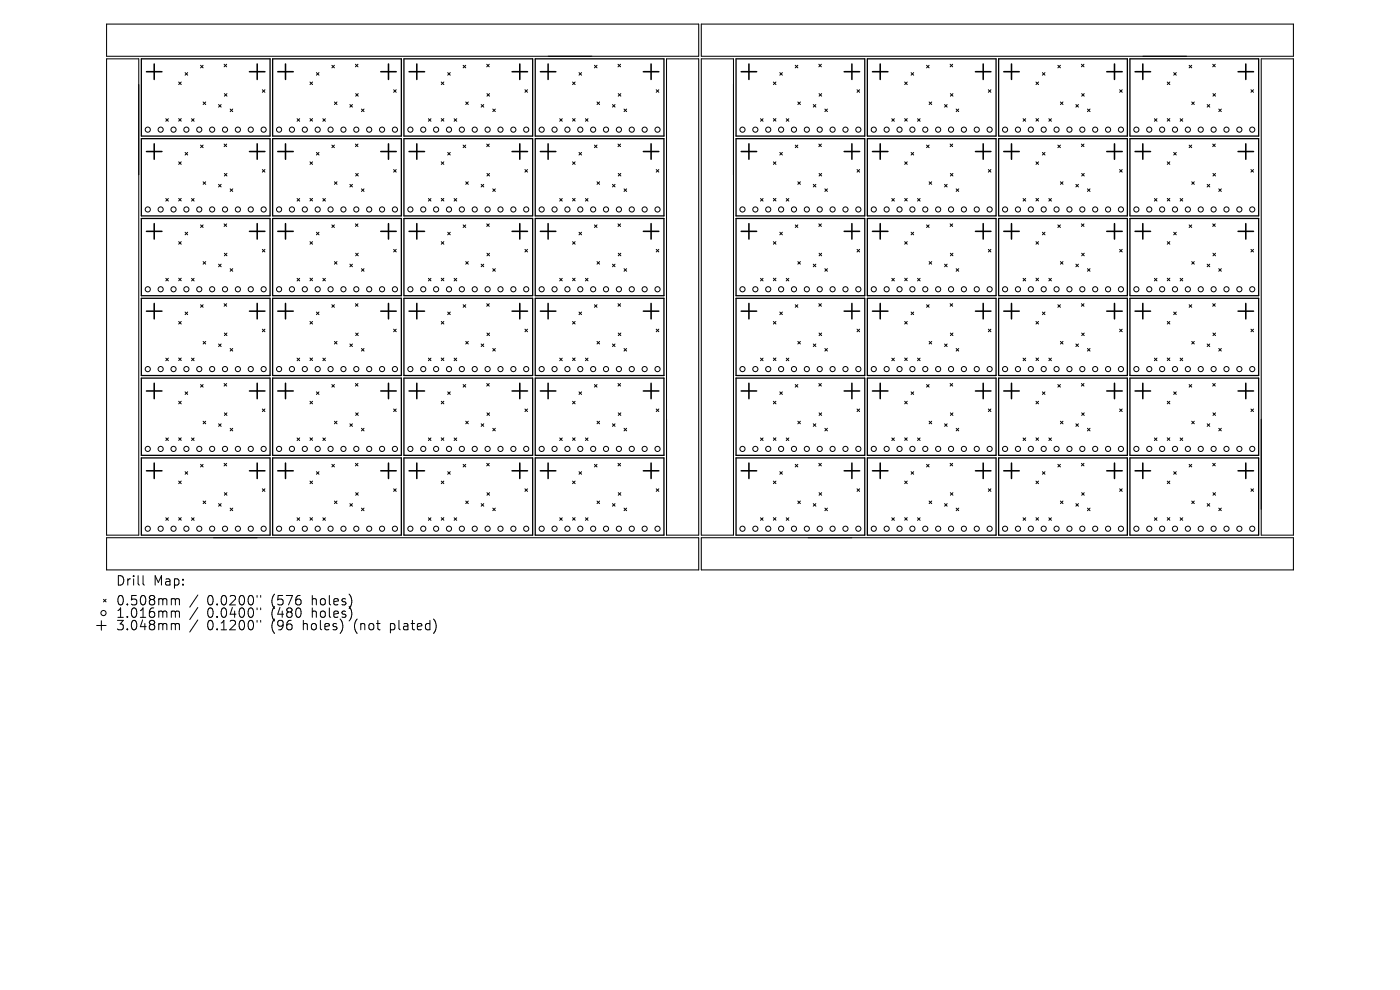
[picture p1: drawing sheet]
<svg xmlns="http://www.w3.org/2000/svg" width="297mm" height="210mm" viewBox="0 0 297 210" stroke-linecap="round" stroke-linejoin="round" font-family="sans-serif">
<defs><g id="words">
<g font-size="2.8">
<text x="24.5" y="124.5">Drill</text>
<text x="32.5" y="124.5">Map:</text>
<text x="24.5" y="128.7">0.508mm</text>
<text x="24.5" y="131.3">1.016mm</text>
<text x="43.9" y="128.7">0.0200&quot;</text>
<text x="43.9" y="131.3">0.0400&quot;</text>
<text x="57.7" y="128.7">(576</text>
<text x="57.7" y="131.3">(480</text>
<text x="66.4" y="128.7">holes)</text>
<text x="66.4" y="131.3">holes)</text>
<text x="24.5" y="134">3.048mm</text>
<text x="43.9" y="134">0.1200&quot;</text>
<text x="57.7" y="134">(96</text>
<text x="64.5" y="134">holes)</text>
<text x="75.6" y="134">(not</text>
<text x="83.4" y="134">plated)</text>
</g>
</g></defs>
<g fill="none" stroke="#000" stroke-width=".27">
<path d="M30 12.5h27.3v16.4h-27.3zM57.8 12.5h27.3v16.4h-27.3zM85.7 12.5h27.3v16.4h-27.3zM113.5 12.5h27.4v16.4h-27.4zM156.1 12.5h27.4v16.4h-27.4zM184 12.5h27.3v16.4h-27.3zM211.9 12.5h27.3v16.4h-27.3zM239.7 12.5h27.3v16.4h-27.3zM30 29.4h27.3v16.4h-27.3zM57.8 29.4h27.3v16.4h-27.3zM85.7 29.4h27.3v16.4h-27.3zM113.5 29.4h27.4v16.4h-27.4z"/>
<path d="M156.1 29.4h27.4v16.4h-27.4zM184 29.4h27.3v16.4h-27.3zM211.9 29.4h27.3v16.4h-27.3zM239.7 29.4h27.3v16.4h-27.3zM30 46.3h27.3v16.4h-27.3zM57.8 46.3h27.3v16.4h-27.3zM85.7 46.3h27.3v16.4h-27.3zM113.5 46.3h27.4v16.4h-27.4zM156.1 46.3h27.4v16.4h-27.4zM184 46.3h27.3v16.4h-27.3zM211.9 46.3h27.3v16.4h-27.3zM239.7 46.3h27.3v16.4h-27.3z"/>
<path d="M30 63.3h27.3v16.4h-27.3zM57.8 63.3h27.3v16.4h-27.3zM85.7 63.3h27.3v16.4h-27.3zM113.5 63.3h27.4v16.4h-27.4zM156.1 63.3h27.4v16.4h-27.4zM184 63.3h27.3v16.4h-27.3zM211.9 63.3h27.3v16.4h-27.3zM239.7 63.3h27.3v16.4h-27.3zM30 97.1h27.3v16.4h-27.3zM30 80.2h27.3v16.4h-27.3zM57.8 80.2h27.3v16.4h-27.3zM57.8 97.1h27.3v16.4h-27.3z"/>
<path d="M85.7 97.1h27.3v16.4h-27.3zM85.7 80.2h27.3v16.4h-27.3zM113.5 97.1h27.4v16.4h-27.4zM113.5 80.2h27.4v16.4h-27.4zM156.1 97.1h27.4v16.4h-27.4zM156.1 80.2h27.4v16.4h-27.4zM184 97.1h27.3v16.4h-27.3zM184 80.2h27.3v16.4h-27.3zM211.9 80.2h27.3v16.4h-27.3zM211.9 97.1h27.3v16.4h-27.3zM239.7 97.1h27.3v16.4h-27.3zM239.7 80.2h27.3v16.4h-27.3z"/>
</g>
<path d="M22.6 5.1h125.6v6.8h-125.6zM22.6 12.5h6.8v101h-6.8zM141.4 12.5h6.8v101h-6.8zM148.8 12.5h6.8v101h-6.8zM148.8 5.1h125.6v6.8h-125.6zM267.6 12.5h6.8v101h-6.8zM22.6 114.1h125.6v6.8h-125.6zM148.8 114.1h125.6v6.8h-125.6z" fill="none" stroke="#000" stroke-width=".22"/>
<g fill="none" stroke="#000" stroke-width=".21">
<path d="M37.9 17.4l.6 .5M38.5 17.4l-.6 .5M39.3 15.4l.5 .6M39.8 15.4l-.5 .6M42.5 13.8l.6 .6M43.1 13.8l-.6 .6M47.5 13.6l.6 .6M47.6 19.9l.5 .5M48.1 13.6l-.6 .6M48.1 19.9l-.5 .5M55.7 19l.5 .6M56.2 19l-.5 .6"/>
<path d="M65.8 17.4l.5 .5M66.3 17.4l-.5 .5M67.1 15.4l.6 .6M67.7 15.4l-.6 .6M70.4 13.8l.5 .6M70.9 13.8l-.5 .6M75.4 13.6l.5 .6M75.5 19.9l.5 .5M75.9 13.6l-.5 .6M76 19.9l-.5 .5M83.5 19l.6 .6M84.1 19l-.6 .6"/>
<path d="M93.6 17.4l.6 .5M94.2 17.4l-.6 .5M95 15.4l.5 .6M95.5 15.4l-.5 .6M98.3 13.8l.5 .6M98.8 13.8l-.5 .6M103.3 13.6l.5 .6M103.3 19.9l.6 .5M103.8 13.6l-.5 .6M103.9 19.9l-.6 .5M111.4 19l.5 .6M111.9 19l-.5 .6"/>
<path d="M121.5 17.4l.5 .5M122 17.4l-.5 .5M122.8 15.4l.6 .6M123.4 15.4l-.6 .6M126.1 13.8l.6 .6M126.7 13.8l-.6 .6M131.1 13.6l.6 .6M131.2 19.9l.5 .5M131.7 13.6l-.6 .6M131.7 19.9l-.5 .5M139.2 19l.6 .6M139.8 19l-.6 .6"/>
<path d="M164.1 17.4l.5 .5M164.6 17.4l-.5 .5M165.4 15.4l.6 .6M166 15.4l-.6 .6M168.7 13.8l.6 .6M169.3 13.8l-.6 .6M173.7 13.6l.6 .6M173.8 19.9l.5 .5M174.3 13.6l-.6 .6M174.3 19.9l-.5 .5M181.8 19l.6 .6M182.4 19l-.6 .6"/>
<path d="M191.9 17.4l.6 .5M192.5 17.4l-.6 .5M193.3 15.4l.5 .6M193.8 15.4l-.5 .6M196.6 13.8l.5 .6M197.1 13.8l-.5 .6M201.6 13.6l.5 .6M201.6 19.9l.6 .5M202.1 13.6l-.5 .6M202.2 19.9l-.6 .5M209.7 19l.5 .6M210.2 19l-.5 .6"/>
<path d="M219.8 17.4l.5 .5M220.3 17.4l-.5 .5M221.1 15.4l.6 .6M221.7 15.4l-.6 .6M224.4 13.8l.6 .6M225 13.8l-.6 .6M229.4 13.6l.6 .6M229.5 19.9l.5 .5M230 13.6l-.6 .6M230 19.9l-.5 .5M237.5 19l.6 .6M238.1 19l-.6 .6"/>
<path d="M247.6 17.4l.6 .5M248.2 17.4l-.6 .5M249 15.4l.5 .6M249.5 15.4l-.5 .6M252.3 13.8l.5 .6M252.8 13.8l-.5 .6M257.3 13.6l.5 .6M257.3 19.9l.6 .5M257.8 13.6l-.5 .6M257.9 19.9l-.6 .5M265.4 19l.5 .6M265.9 19l-.5 .6"/>
<path d="M35.2 25.2l.5 .5M35.7 25.2l-.5 .5M37.9 25.2l.6 .5M37.9 34.3l.6 .6M38.5 25.2l-.6 .5M38.5 34.3l-.6 .6M39.3 32.3l.5 .6M39.8 32.3l-.5 .6M40.6 25.2l.6 .5M41.2 25.2l-.6 .5M42.5 30.8l.6 .5M43.1 30.8l-.6 .5"/>
<path d="M43.1 21.6l.5 .6M43.1 38.6l.5 .5M43.6 21.6l-.5 .6M43.6 38.6l-.5 .5M46.4 22.2l.5 .5M46.4 39.1l.5 .6M46.9 22.2l-.5 .5M46.9 39.1l-.5 .6M47.5 30.6l.6 .5M47.6 36.8l.5 .5M48.1 30.6l-.6 .5M48.1 36.8l-.5 .5"/>
<path d="M48.8 23.1l.6 .6M49.4 23.1l-.6 .6M55.7 36l.5 .5M56.2 36l-.5 .5M63 25.2l.6 .5M63.6 25.2l-.6 .5M65.8 25.2l.5 .5M65.8 34.3l.5 .6M66.3 25.2l-.5 .5M66.3 34.3l-.5 .6M67.1 32.3l.6 .6M67.7 32.3l-.6 .6"/>
<path d="M68.5 25.2l.5 .5M69 25.2l-.5 .5M70.4 30.8l.5 .5M70.9 30.8l-.5 .5M70.9 21.6l.6 .6M70.9 38.6l.6 .5M71.5 21.6l-.6 .6M71.5 38.6l-.6 .5M74.2 22.2l.6 .5M74.2 39.1l.6 .6M74.8 22.2l-.6 .5M74.8 39.1l-.6 .6"/>
<path d="M75.4 30.6l.5 .5M75.5 36.8l.5 .5M75.9 30.6l-.5 .5M76 36.8l-.5 .5M76.7 23.1l.5 .6M77.2 23.1l-.5 .6M83.5 36l.6 .5M84.1 36l-.6 .5M90.9 25.2l.5 .5M91.4 25.2l-.5 .5M93.6 25.2l.6 .5M93.6 34.3l.6 .6"/>
<path d="M94.2 25.2l-.6 .5M94.2 34.3l-.6 .6M95 32.3l.5 .6M95.5 32.3l-.5 .6M96.3 25.2l.6 .5M96.9 25.2l-.6 .5M98.3 30.8l.5 .5M98.8 30.8l-.5 .5M98.8 21.6l.5 .6M98.8 38.6l.5 .5M99.3 21.6l-.5 .6M99.3 38.6l-.5 .5"/>
<path d="M102.1 22.2l.5 .5M102.1 39.1l.5 .6M102.6 22.2l-.5 .5M102.6 39.1l-.5 .6M103.3 30.6l.5 .5M103.3 36.8l.6 .5M103.8 30.6l-.5 .5M103.9 36.8l-.6 .5M104.5 23.1l.6 .6M105.1 23.1l-.6 .6M111.4 36l.5 .5M111.9 36l-.5 .5"/>
<path d="M118.7 25.2l.6 .5M119.3 25.2l-.6 .5M121.5 25.2l.5 .5M121.5 34.3l.5 .6M122 25.2l-.5 .5M122 34.3l-.5 .6M122.8 32.3l.6 .6M123.4 32.3l-.6 .6M124.2 25.2l.5 .5M124.7 25.2l-.5 .5M126.1 30.8l.6 .5M126.7 30.8l-.6 .5"/>
<path d="M126.7 21.6l.5 .6M126.7 38.6l.5 .5M127.2 21.6l-.5 .6M127.2 38.6l-.5 .5M129.9 22.2l.6 .5M129.9 39.1l.6 .6M130.5 22.2l-.6 .5M130.5 39.1l-.6 .6M131.1 30.6l.6 .5M131.2 36.8l.5 .5M131.7 30.6l-.6 .5M131.7 36.8l-.5 .5"/>
<path d="M132.4 23.1l.5 .6M132.9 23.1l-.5 .6M139.2 36l.6 .5M139.8 36l-.6 .5M161.3 25.2l.6 .5M161.9 25.2l-.6 .5M164.1 25.2l.5 .5M164.1 34.3l.5 .6M164.6 25.2l-.5 .5M164.6 34.3l-.5 .6M165.4 32.3l.6 .6M166 32.3l-.6 .6"/>
<path d="M166.8 25.2l.5 .5M167.3 25.2l-.5 .5M168.7 30.8l.6 .5M169.3 30.8l-.6 .5M169.3 21.6l.5 .6M169.3 38.6l.5 .5M169.8 38.6l-.5 .5M169.8 21.6l-.5 .6M172.5 22.2l.6 .5M172.5 39.1l.6 .6M173.1 39.1l-.6 .6M173.1 22.2l-.6 .5"/>
<path d="M173.7 30.6l.6 .5M173.8 36.8l.5 .5M174.3 30.6l-.6 .5M174.3 36.8l-.5 .5M175 23.1l.5 .6M175.5 23.1l-.5 .6M181.8 36l.6 .5M182.4 36l-.6 .5M189.2 25.2l.5 .5M189.7 25.2l-.5 .5M191.9 25.2l.6 .5M191.9 34.3l.6 .6"/>
<path d="M192.5 25.2l-.6 .5M192.5 34.3l-.6 .6M193.3 32.3l.5 .6M193.8 32.3l-.5 .6M194.7 25.2l.5 .5M195.2 25.2l-.5 .5M196.6 30.8l.5 .5M197.1 30.8l-.5 .5M197.1 21.6l.6 .6M197.1 38.6l.6 .5M197.7 21.6l-.6 .6M197.7 38.6l-.6 .5"/>
<path d="M200.4 22.2l.5 .5M200.4 39.1l.5 .6M200.9 22.2l-.5 .5M200.9 39.1l-.5 .6M201.6 30.6l.5 .5M201.6 36.8l.6 .5M202.1 30.6l-.5 .5M202.2 36.8l-.6 .5M202.8 23.1l.6 .6M203.4 23.1l-.6 .6M209.7 36l.5 .5M210.2 36l-.5 .5"/>
<path d="M217 25.2l.6 .5M217.6 25.2l-.6 .5M219.8 25.2l.5 .5M219.8 34.3l.5 .6M220.3 25.2l-.5 .5M220.3 34.3l-.5 .6M221.1 32.3l.6 .6M221.7 32.3l-.6 .6M222.5 25.2l.6 .5M223.1 25.2l-.6 .5M224.4 30.8l.6 .5M225 30.8l-.6 .5"/>
<path d="M225 21.6l.5 .6M225 38.6l.5 .5M225.5 21.6l-.5 .6M225.5 38.6l-.5 .5M228.2 22.2l.6 .5M228.2 39.1l.6 .6M228.8 22.2l-.6 .5M228.8 39.1l-.6 .6M229.4 30.6l.6 .5M229.5 36.8l.5 .5M230 30.6l-.6 .5M230 36.8l-.5 .5"/>
<path d="M230.7 23.1l.5 .6M231.2 23.1l-.5 .6M237.5 36l.6 .5M238.1 36l-.6 .5M244.9 25.2l.5 .5M245.4 25.2l-.5 .5M247.6 25.2l.6 .5M247.6 34.3l.6 .6M248.2 25.2l-.6 .5M248.2 34.3l-.6 .6M249 32.3l.5 .6M249.5 32.3l-.5 .6"/>
<path d="M250.4 25.2l.5 .5M250.9 25.2l-.5 .5M252.3 30.8l.5 .5M252.8 30.8l-.5 .5M252.8 21.6l.6 .6M252.8 38.6l.6 .5M253.4 21.6l-.6 .6M253.4 38.6l-.6 .5M256.1 22.2l.5 .5M256.1 39.1l.5 .6M256.6 22.2l-.5 .5M256.6 39.1l-.5 .6"/>
<path d="M257.3 30.6l.5 .5M257.3 36.8l.6 .5M257.8 30.6l-.5 .5M257.9 36.8l-.6 .5M258.6 23.1l.5 .6M259.1 23.1l-.5 .6M265.4 36l.5 .5M265.9 36l-.5 .5M35.2 42.1l.5 .6M35.2 59l.5 .6M35.7 42.1l-.5 .6M35.7 59l-.5 .6"/>
<path d="M37.9 42.1l.6 .5M37.9 51.3l.6 .5M37.9 59l.6 .6M38.5 42.1l-.6 .5M38.5 51.3l-.6 .5M38.5 59l-.6 .6M39.3 49.3l.5 .5M39.8 49.3l-.5 .5M40.6 42.1l.6 .6M40.6 59l.6 .6M41.2 42.1l-.6 .6M41.2 59l-.6 .6"/>
<path d="M42.5 47.7l.6 .6M43.1 47.7l-.6 .6M43.1 55.5l.5 .5M43.6 55.5l-.5 .5M46.4 56l.5 .6M46.9 56l-.5 .6M47.5 47.5l.6 .5M47.6 53.7l.5 .6M48.1 47.5l-.6 .5M48.1 53.7l-.5 .6M48.8 40.1l.6 .5M48.8 57l.6 .5"/>
<path d="M49.4 40.1l-.6 .5M49.4 57l-.6 .5M55.7 52.9l.5 .5M56.2 52.9l-.5 .5M63 42.1l.6 .6M63 59l.6 .6M63.6 42.1l-.6 .6M63.6 59l-.6 .6M65.8 42.1l.5 .5M65.8 51.3l.5 .5M65.8 59l.5 .6M66.3 42.1l-.5 .5"/>
<path d="M66.3 51.3l-.5 .5M66.3 59l-.5 .6M67.1 49.3l.6 .5M67.7 49.3l-.6 .5M68.5 42.1l.5 .6M68.5 59l.5 .6M69 42.1l-.5 .6M69 59l-.5 .6M70.4 47.7l.5 .6M70.9 47.7l-.5 .6M70.9 55.5l.6 .5M71.5 55.5l-.6 .5"/>
<path d="M74.2 56l.6 .6M74.8 56l-.6 .6M75.4 47.5l.5 .5M75.5 53.7l.5 .6M75.9 47.5l-.5 .5M76 53.7l-.5 .6M76.7 40.1l.5 .5M76.7 57l.5 .5M77.2 40.1l-.5 .5M77.2 57l-.5 .5M83.5 52.9l.6 .5M84.1 52.9l-.6 .5"/>
<path d="M90.9 42.1l.5 .6M90.9 59l.5 .6M91.4 42.1l-.5 .6M91.4 59l-.5 .6M93.6 42.1l.6 .5M93.6 51.3l.6 .5M93.6 59l.6 .6M94.2 42.1l-.6 .5M94.2 51.3l-.6 .5M94.2 59l-.6 .6M95 49.3l.5 .5M95.5 49.3l-.5 .5"/>
<path d="M96.3 42.1l.6 .6M96.3 59l.6 .6M96.9 42.1l-.6 .6M96.9 59l-.6 .6M98.3 47.7l.5 .6M98.8 47.7l-.5 .6M98.8 55.5l.5 .5M99.3 55.5l-.5 .5M102.1 56l.5 .6M102.6 56l-.5 .6M103.3 47.5l.5 .5M103.3 53.7l.6 .6"/>
<path d="M103.8 47.5l-.5 .5M103.9 53.7l-.6 .6M104.5 40.1l.6 .5M104.5 57l.6 .5M105.1 40.1l-.6 .5M105.1 57l-.6 .5M111.4 52.9l.5 .5M111.9 52.9l-.5 .5M118.7 42.1l.6 .6M118.7 59l.6 .6M119.3 42.1l-.6 .6M119.3 59l-.6 .6"/>
<path d="M121.5 42.1l.5 .5M121.5 51.3l.5 .5M121.5 59l.5 .6M122 42.1l-.5 .5M122 51.3l-.5 .5M122 59l-.5 .6M122.8 49.3l.6 .5M123.4 49.3l-.6 .5M124.2 42.1l.5 .6M124.2 59l.5 .6M124.7 42.1l-.5 .6M124.7 59l-.5 .6"/>
<path d="M126.1 47.7l.6 .6M126.7 47.7l-.6 .6M126.7 55.5l.5 .5M127.2 55.5l-.5 .5M129.9 56l.6 .6M130.5 56l-.6 .6M131.1 47.5l.6 .5M131.2 53.7l.5 .6M131.7 47.5l-.6 .5M131.7 53.7l-.5 .6M132.4 40.1l.5 .5M132.4 57l.5 .5"/>
<path d="M132.9 40.1l-.5 .5M132.9 57l-.5 .5M139.2 52.9l.6 .5M139.8 52.9l-.6 .5M161.3 42.1l.6 .6M161.3 59l.6 .6M161.9 42.1l-.6 .6M161.9 59l-.6 .6M164.1 42.1l.5 .5M164.1 51.3l.5 .5M164.1 59l.5 .6M164.6 42.1l-.5 .5"/>
<path d="M164.6 51.3l-.5 .5M164.6 59l-.5 .6M165.4 49.3l.6 .5M166 49.3l-.6 .5M166.8 42.1l.5 .6M166.8 59l.5 .6M167.3 42.1l-.5 .6M167.3 59l-.5 .6M168.7 47.7l.6 .6M169.3 47.7l-.6 .6M169.3 55.5l.5 .5M169.8 55.5l-.5 .5"/>
<path d="M172.5 56l.6 .6M173.1 56l-.6 .6M173.7 47.5l.6 .5M173.8 53.7l.5 .6M174.3 47.5l-.6 .5M174.3 53.7l-.5 .6M175 40.1l.5 .5M175 57l.5 .5M175.5 40.1l-.5 .5M175.5 57l-.5 .5M181.8 52.9l.6 .5M182.4 52.9l-.6 .5"/>
<path d="M189.2 42.1l.5 .6M189.2 59l.5 .6M189.7 42.1l-.5 .6M189.7 59l-.5 .6M191.9 42.1l.6 .5M191.9 51.3l.6 .5M191.9 59l.6 .6M192.5 42.1l-.6 .5M192.5 51.3l-.6 .5M192.5 59l-.6 .6M193.3 49.3l.5 .5M193.8 49.3l-.5 .5"/>
<path d="M194.7 42.1l.5 .6M194.7 59l.5 .6M195.2 42.1l-.5 .6M195.2 59l-.5 .6M196.6 47.7l.5 .6M197.1 47.7l-.5 .6M197.1 55.5l.6 .5M197.7 55.5l-.6 .5M200.4 56l.5 .6M200.9 56l-.5 .6M201.6 47.5l.5 .5M201.6 53.7l.6 .6"/>
<path d="M202.1 47.5l-.5 .5M202.2 53.7l-.6 .6M202.8 57l.6 .5M202.8 40.1l.6 .5M203.4 40.1l-.6 .5M203.4 57l-.6 .5M209.7 52.9l.5 .5M210.2 52.9l-.5 .5M217 42.1l.6 .6M217 59l.6 .6M217.6 42.1l-.6 .6M217.6 59l-.6 .6"/>
<path d="M219.8 42.1l.5 .5M219.8 51.3l.5 .5M219.8 59l.5 .6M220.3 42.1l-.5 .5M220.3 51.3l-.5 .5M220.3 59l-.5 .6M221.1 49.3l.6 .5M221.7 49.3l-.6 .5M222.5 42.1l.6 .6M222.5 59l.6 .6M223.1 42.1l-.6 .6M223.1 59l-.6 .6"/>
<path d="M224.4 47.7l.6 .6M225 47.7l-.6 .6M225 55.5l.5 .5M225.5 55.5l-.5 .5M228.2 56l.6 .6M228.8 56l-.6 .6M229.4 47.5l.6 .5M229.5 53.7l.5 .6M230 47.5l-.6 .5M230 53.7l-.5 .6M230.7 40.1l.5 .5M230.7 57l.5 .5"/>
<path d="M231.2 40.1l-.5 .5M231.2 57l-.5 .5M237.5 52.9l.6 .5M238.1 52.9l-.6 .5M244.9 42.1l.5 .6M244.9 59l.5 .6M245.4 42.1l-.5 .6M245.4 59l-.5 .6M247.6 42.1l.6 .5M247.6 51.3l.6 .5M247.6 59l.6 .6M248.2 42.1l-.6 .5"/>
<path d="M248.2 51.3l-.6 .5M248.2 59l-.6 .6M249 49.3l.5 .5M249.5 49.3l-.5 .5M250.4 42.1l.5 .6M250.4 59l.5 .6M250.9 42.1l-.5 .6M250.9 59l-.5 .6M252.3 47.7l.5 .6M252.8 47.7l-.5 .6M252.8 55.5l.6 .5M253.4 55.5l-.6 .5"/>
<path d="M256.1 56l.5 .6M256.6 56l-.5 .6M257.3 47.5l.5 .5M257.3 53.7l.6 .6M257.8 47.5l-.5 .5M257.9 53.7l-.6 .6M258.6 40.1l.5 .5M258.6 57l.5 .5M259.1 40.1l-.5 .5M259.1 57l-.5 .5M265.4 52.9l.5 .5M265.9 52.9l-.5 .5"/>
<path d="M35.2 76l.5 .5M35.7 76l-.5 .5M37.9 68.2l.6 .5M37.9 75.9l.6 .6M38.5 68.2l-.6 .5M38.5 75.9l-.6 .6M39.3 66.2l.5 .5M39.8 66.2l-.5 .5M40.6 76l.6 .5M41.2 76l-.6 .5M42.5 64.6l.6 .6M43.1 64.6l-.6 .6"/>
<path d="M43.1 72.4l.5 .6M43.6 72.4l-.5 .6M46.4 73l.5 .5M46.9 73l-.5 .5M47.5 64.4l.6 .6M47.6 70.6l.5 .6M48.1 64.4l-.6 .6M48.1 70.6l-.5 .6M48.8 73.9l.6 .6M49.4 73.9l-.6 .6M55.7 69.8l.5 .6M56.2 69.8l-.5 .6"/>
<path d="M63 76l.6 .5M63.6 76l-.6 .5M65.8 68.2l.5 .5M65.8 75.9l.5 .6M66.3 68.2l-.5 .5M66.3 75.9l-.5 .6M67.1 66.2l.6 .5M67.7 66.2l-.6 .5M68.5 76l.5 .5M69 76l-.5 .5M70.4 64.6l.5 .6M70.9 64.6l-.5 .6"/>
<path d="M70.9 72.4l.6 .6M71.5 72.4l-.6 .6M74.2 73l.6 .5M74.8 73l-.6 .5M75.4 64.4l.5 .6M75.5 70.6l.5 .6M75.9 64.4l-.5 .6M76 70.6l-.5 .6M76.7 73.9l.5 .6M77.2 73.9l-.5 .6M83.5 69.8l.6 .6M84.1 69.8l-.6 .6"/>
<path d="M90.9 76l.5 .5M91.4 76l-.5 .5M93.6 68.2l.6 .5M93.6 75.9l.6 .6M94.2 68.2l-.6 .5M94.2 75.9l-.6 .6M95 66.2l.5 .5M95.5 66.2l-.5 .5M96.3 76l.6 .5M96.9 76l-.6 .5M98.3 64.6l.5 .6M98.8 64.6l-.5 .6"/>
<path d="M98.8 72.4l.5 .6M99.3 72.4l-.5 .6M102.1 73l.5 .5M102.6 73l-.5 .5M103.3 64.4l.5 .6M103.3 70.6l.6 .6M103.8 64.4l-.5 .6M103.9 70.6l-.6 .6M104.5 73.9l.6 .6M105.1 73.9l-.6 .6M111.4 69.8l.5 .6M111.9 69.8l-.5 .6"/>
<path d="M118.7 76l.6 .5M119.3 76l-.6 .5M121.5 68.2l.5 .5M121.5 75.9l.5 .6M122 68.2l-.5 .5M122 75.9l-.5 .6M122.8 66.2l.6 .5M123.4 66.2l-.6 .5M124.2 76l.5 .5M124.7 76l-.5 .5M126.1 64.6l.6 .6M126.7 64.6l-.6 .6"/>
<path d="M126.7 72.4l.5 .6M127.2 72.4l-.5 .6M129.9 73l.6 .5M130.5 73l-.6 .5M131.1 64.4l.6 .6M131.2 70.6l.5 .6M131.7 64.4l-.6 .6M131.7 70.6l-.5 .6M132.4 73.9l.5 .6M132.9 73.9l-.5 .6M139.2 69.8l.6 .6M139.8 69.8l-.6 .6"/>
<path d="M161.3 76l.6 .5M161.9 76l-.6 .5M164.1 68.2l.5 .5M164.1 75.9l.5 .6M164.6 68.2l-.5 .5M164.6 75.9l-.5 .6M165.4 66.2l.6 .5M166 66.2l-.6 .5M166.8 76l.5 .5M167.3 76l-.5 .5M168.7 64.6l.6 .6M169.3 64.6l-.6 .6"/>
<path d="M169.3 72.4l.5 .6M169.8 72.4l-.5 .6M172.5 73l.6 .5M173.1 73l-.6 .5M173.7 64.4l.6 .6M173.8 70.6l.5 .6M174.3 64.4l-.6 .6M174.3 70.6l-.5 .6M175 73.9l.5 .6M175.5 73.9l-.5 .6M181.8 69.8l.6 .6M182.4 69.8l-.6 .6"/>
<path d="M189.2 76l.5 .5M189.7 76l-.5 .5M191.9 68.2l.6 .5M191.9 75.9l.6 .6M192.5 68.2l-.6 .5M192.5 75.9l-.6 .6M193.3 66.2l.5 .5M193.8 66.2l-.5 .5M194.7 76l.5 .5M195.2 76l-.5 .5M196.6 64.6l.5 .6M197.1 64.6l-.5 .6"/>
<path d="M197.1 72.4l.6 .6M197.7 72.4l-.6 .6M200.4 73l.5 .5M200.9 73l-.5 .5M201.6 64.4l.5 .6M201.6 70.6l.6 .6M202.1 64.4l-.5 .6M202.2 70.6l-.6 .6M202.8 73.9l.6 .6M203.4 73.9l-.6 .6M209.7 69.8l.5 .6M210.2 69.8l-.5 .6"/>
<path d="M217 76l.6 .5M217.6 76l-.6 .5M219.8 68.2l.5 .5M219.8 75.9l.5 .6M220.3 68.2l-.5 .5M220.3 75.9l-.5 .6M221.1 66.2l.6 .5M221.7 66.2l-.6 .5M222.5 76l.6 .5M223.1 76l-.6 .5M224.4 64.6l.6 .6M225 64.6l-.6 .6"/>
<path d="M225 72.4l.5 .6M225.5 72.4l-.5 .6M228.2 73l.6 .5M228.8 73l-.6 .5M229.4 64.4l.6 .6M229.5 70.6l.5 .6M230 64.4l-.6 .6M230 70.6l-.5 .6M230.7 73.9l.5 .6M231.2 73.9l-.5 .6M237.5 69.8l.6 .6M238.1 69.8l-.6 .6"/>
<path d="M244.9 76l.5 .5M245.4 76l-.5 .5M247.6 68.2l.6 .5M247.6 75.9l.6 .6M248.2 68.2l-.6 .5M248.2 75.9l-.6 .6M249 66.2l.5 .5M249.5 66.2l-.5 .5M250.4 76l.5 .5M250.9 76l-.5 .5M252.3 64.6l.5 .6M252.8 64.6l-.5 .6"/>
<path d="M252.8 72.4l.6 .6M253.4 72.4l-.6 .6M256.1 73l.5 .5M256.6 73l-.5 .5M257.3 64.4l.5 .6M257.3 70.6l.6 .6M257.8 64.4l-.5 .6M257.9 70.6l-.6 .6M258.6 73.9l.5 .6M259.1 73.9l-.5 .6M265.4 69.8l.5 .6M265.9 69.8l-.5 .6"/>
<path d="M35.2 92.9l.5 .6M35.7 92.9l-.5 .6M37.9 85.1l.6 .6M37.9 92.9l.6 .5M38.5 85.1l-.6 .6M38.5 92.9l-.6 .5M39.3 83.1l.5 .6M39.8 83.1l-.5 .6M40.6 92.9l.6 .6M41.2 92.9l-.6 .6M42.5 81.6l.6 .5M42.5 98.5l.6 .5"/>
<path d="M43.1 81.6l-.6 .5M43.1 98.5l-.6 .5M43.1 89.4l.5 .5M43.6 89.4l-.5 .5M46.4 89.9l.5 .5M46.9 89.9l-.5 .5M47.5 81.4l.6 .5M47.5 98.3l.6 .5M47.6 87.6l.5 .5M48.1 81.4l-.6 .5M48.1 98.3l-.6 .5M48.1 87.6l-.5 .5"/>
<path d="M48.8 90.9l.6 .5M49.4 90.9l-.6 .5M55.7 86.8l.5 .5M56.2 86.8l-.5 .5M63 92.9l.6 .6M63.6 92.9l-.6 .6M65.8 85.1l.5 .6M65.8 92.9l.5 .5M66.3 85.1l-.5 .6M66.3 92.9l-.5 .5M67.1 83.1l.6 .6M67.7 83.1l-.6 .6"/>
<path d="M68.5 92.9l.5 .6M69 92.9l-.5 .6M70.4 81.6l.5 .5M70.4 98.5l.5 .5M70.9 81.6l-.5 .5M70.9 98.5l-.5 .5M70.9 89.4l.6 .5M71.5 89.4l-.6 .5M74.2 89.9l.6 .5M74.8 89.9l-.6 .5M75.4 81.4l.5 .5M75.4 98.3l.5 .5"/>
<path d="M75.5 87.6l.5 .5M75.9 81.4l-.5 .5M75.9 98.3l-.5 .5M76 87.6l-.5 .5M76.7 90.9l.5 .5M77.2 90.9l-.5 .5M83.5 86.8l.6 .5M84.1 86.8l-.6 .5M90.9 92.9l.5 .6M91.4 92.9l-.5 .6M93.6 85.1l.6 .6M93.6 92.9l.6 .5"/>
<path d="M94.2 85.1l-.6 .6M94.2 92.9l-.6 .5M95 83.1l.5 .6M95.5 83.1l-.5 .6M96.3 92.9l.6 .6M96.9 92.9l-.6 .6M98.3 81.6l.5 .5M98.3 98.5l.5 .5M98.8 81.6l-.5 .5M98.8 98.5l-.5 .5M98.8 89.4l.5 .5M99.3 89.4l-.5 .5"/>
<path d="M102.1 89.9l.5 .5M102.6 89.9l-.5 .5M103.3 81.4l.5 .5M103.3 98.3l.5 .5M103.3 87.6l.6 .5M103.8 81.4l-.5 .5M103.8 98.3l-.5 .5M103.9 87.6l-.6 .5M104.5 90.9l.6 .5M105.1 90.9l-.6 .5M111.4 86.8l.5 .5M111.9 86.8l-.5 .5"/>
<path d="M118.7 92.9l.6 .6M119.3 92.9l-.6 .6M121.5 85.1l.5 .6M121.5 92.9l.5 .5M122 85.1l-.5 .6M122 92.9l-.5 .5M122.8 83.1l.6 .6M123.4 83.1l-.6 .6M124.2 92.9l.5 .6M124.7 92.9l-.5 .6M126.1 81.6l.6 .5M126.1 98.5l.6 .5"/>
<path d="M126.7 81.6l-.6 .5M126.7 98.5l-.6 .5M126.7 89.4l.5 .5M127.2 89.4l-.5 .5M129.9 89.9l.6 .5M130.5 89.9l-.6 .5M131.1 81.4l.6 .5M131.1 98.3l.6 .5M131.2 87.6l.5 .5M131.7 81.4l-.6 .5M131.7 98.3l-.6 .5M131.7 87.6l-.5 .5"/>
<path d="M132.4 90.9l.5 .5M132.9 90.9l-.5 .5M139.2 86.8l.6 .5M139.8 86.8l-.6 .5M161.3 92.9l.6 .6M161.9 92.9l-.6 .6M164.1 85.1l.5 .6M164.1 92.9l.5 .5M164.6 85.1l-.5 .6M164.6 92.9l-.5 .5M165.4 83.1l.6 .6M166 83.1l-.6 .6"/>
<path d="M166.8 92.9l.5 .6M167.3 92.9l-.5 .6M168.7 81.6l.6 .5M168.7 98.5l.6 .5M169.3 81.6l-.6 .5M169.3 98.5l-.6 .5M169.3 89.4l.5 .5M169.8 89.4l-.5 .5M172.5 89.9l.6 .5M173.1 89.9l-.6 .5M173.7 81.4l.6 .5M173.7 98.3l.6 .5"/>
<path d="M173.8 87.6l.5 .5M174.3 81.4l-.6 .5M174.3 98.3l-.6 .5M174.3 87.6l-.5 .5M175 90.9l.5 .5M175.5 90.9l-.5 .5M181.8 86.8l.6 .5M182.4 86.8l-.6 .5M189.2 92.9l.5 .6M189.7 92.9l-.5 .6M191.9 85.1l.6 .6M191.9 92.9l.6 .5"/>
<path d="M192.5 85.1l-.6 .6M192.5 92.9l-.6 .5M193.3 83.1l.5 .6M193.8 83.1l-.5 .6M194.7 92.9l.5 .6M195.2 92.9l-.5 .6M196.6 81.6l.5 .5M196.6 98.5l.5 .5M197.1 81.6l-.5 .5M197.1 98.5l-.5 .5M197.1 89.4l.6 .5M197.7 89.4l-.6 .5"/>
<path d="M200.4 89.9l.5 .5M200.9 89.9l-.5 .5M201.6 81.4l.5 .5M201.6 98.3l.5 .5M201.6 87.6l.6 .5M202.1 81.4l-.5 .5M202.1 98.3l-.5 .5M202.2 87.6l-.6 .5M202.8 90.9l.6 .5M203.4 90.9l-.6 .5M209.7 86.8l.5 .5M210.2 86.8l-.5 .5"/>
<path d="M217 92.9l.6 .6M217.6 92.9l-.6 .6M219.8 85.1l.5 .6M219.8 92.9l.5 .5M220.3 85.1l-.5 .6M220.3 92.9l-.5 .5M221.1 83.1l.6 .6M221.7 83.1l-.6 .6M222.5 92.9l.6 .6M223.1 92.9l-.6 .6M224.4 81.6l.6 .5M224.4 98.5l.6 .5"/>
<path d="M225 81.6l-.6 .5M225 98.5l-.6 .5M225 89.4l.5 .5M225.5 89.4l-.5 .5M228.2 89.9l.6 .5M228.8 89.9l-.6 .5M229.4 81.4l.6 .5M229.4 98.3l.6 .5M229.5 87.6l.5 .5M230 81.4l-.6 .5M230 98.3l-.6 .5M230 87.6l-.5 .5"/>
<path d="M230.7 90.9l.5 .5M231.2 90.9l-.5 .5M237.5 86.8l.6 .5M238.1 86.8l-.6 .5M244.9 92.9l.5 .6M245.4 92.9l-.5 .6M247.6 85.1l.6 .6M247.6 92.9l.6 .5M248.2 85.1l-.6 .6M248.2 92.9l-.6 .5M249 83.1l.5 .6M249.5 83.1l-.5 .6"/>
<path d="M250.4 92.9l.5 .6M250.9 92.9l-.5 .6M252.3 81.6l.5 .5M252.3 98.5l.5 .5M252.8 81.6l-.5 .5M252.8 98.5l-.5 .5M252.8 89.4l.6 .5M253.4 89.4l-.6 .5M256.1 89.9l.5 .5M256.6 89.9l-.5 .5M257.3 81.4l.5 .5M257.3 98.3l.5 .5"/>
<path d="M257.3 87.6l.6 .5M257.8 81.4l-.5 .5M257.8 98.3l-.5 .5M257.9 87.6l-.6 .5M258.6 90.9l.5 .5M259.1 90.9l-.5 .5M265.4 86.8l.5 .5M265.9 86.8l-.5 .5M35.2 109.8l.5 .6M35.7 109.8l-.5 .6M37.9 102.1l.6 .5M37.9 109.8l.6 .6"/>
<path d="M38.5 102.1l-.6 .5M38.5 109.8l-.6 .6M39.3 100.1l.5 .5M39.8 100.1l-.5 .5M40.6 109.8l.6 .6M41.2 109.8l-.6 .6M43.1 106.3l.5 .5M43.6 106.3l-.5 .5M46.4 106.8l.5 .6M46.9 106.8l-.5 .6M47.6 104.5l.5 .6M48.1 104.5l-.5 .6"/>
<path d="M48.8 107.8l.6 .5M49.4 107.8l-.6 .5M55.7 103.7l.5 .5M56.2 103.7l-.5 .5M63 109.8l.6 .6M63.6 109.8l-.6 .6M65.8 102.1l.5 .5M65.8 109.8l.5 .6M66.3 102.1l-.5 .5M66.3 109.8l-.5 .6M67.1 100.1l.6 .5M67.7 100.1l-.6 .5"/>
<path d="M68.5 109.8l.5 .6M69 109.8l-.5 .6M70.9 106.3l.6 .5M71.5 106.3l-.6 .5M74.2 106.8l.6 .6M74.8 106.8l-.6 .6M75.5 104.5l.5 .6M76 104.5l-.5 .6M76.7 107.8l.5 .5M77.2 107.8l-.5 .5M83.5 103.7l.6 .5M84.1 103.7l-.6 .5"/>
<path d="M90.9 109.8l.5 .6M91.4 109.8l-.5 .6M93.6 102.1l.6 .5M93.6 109.8l.6 .6M94.2 102.1l-.6 .5M94.2 109.8l-.6 .6M95 100.1l.5 .5M95.5 100.1l-.5 .5M96.3 109.8l.6 .6M96.9 109.8l-.6 .6M98.8 106.3l.5 .5M99.3 106.3l-.5 .5"/>
<path d="M102.1 106.8l.5 .6M102.6 106.8l-.5 .6M103.3 104.5l.6 .6M103.9 104.5l-.6 .6M104.5 107.8l.6 .5M105.1 107.8l-.6 .5M111.4 103.7l.5 .5M111.9 103.7l-.5 .5M118.7 109.8l.6 .6M119.3 109.8l-.6 .6M121.5 102.1l.5 .5M121.5 109.8l.5 .6"/>
<path d="M122 102.1l-.5 .5M122 109.8l-.5 .6M122.8 100.1l.6 .5M123.4 100.1l-.6 .5M124.2 109.8l.5 .6M124.7 109.8l-.5 .6M126.7 106.3l.5 .5M127.2 106.3l-.5 .5M129.9 106.8l.6 .6M130.5 106.8l-.6 .6M131.2 104.5l.5 .6M131.7 104.5l-.5 .6"/>
<path d="M132.4 107.8l.5 .5M132.9 107.8l-.5 .5M139.2 103.7l.6 .5M139.8 103.7l-.6 .5M161.3 109.8l.6 .6M161.9 109.8l-.6 .6M164.1 102.1l.5 .5M164.1 109.8l.5 .6M164.6 102.1l-.5 .5M164.6 109.8l-.5 .6M165.4 100.1l.6 .5M166 100.1l-.6 .5"/>
<path d="M166.8 109.8l.5 .6M167.3 109.8l-.5 .6M169.3 106.3l.5 .5M169.8 106.3l-.5 .5M172.5 106.8l.6 .6M173.1 106.8l-.6 .6M173.8 104.5l.5 .6M174.3 104.5l-.5 .6M175 107.8l.5 .5M175.5 107.8l-.5 .5M181.8 103.7l.6 .5M182.4 103.7l-.6 .5"/>
<path d="M189.2 109.8l.5 .6M189.7 109.8l-.5 .6M191.9 102.1l.6 .5M191.9 109.8l.6 .6M192.5 102.1l-.6 .5M192.5 109.8l-.6 .6M193.3 100.1l.5 .5M193.8 100.1l-.5 .5M194.7 109.8l.5 .6M195.2 109.8l-.5 .6M197.1 106.3l.6 .5M197.7 106.3l-.6 .5"/>
<path d="M200.4 106.8l.5 .6M200.9 106.8l-.5 .6M201.6 104.5l.6 .6M202.2 104.5l-.6 .6M202.8 107.8l.6 .5M203.4 107.8l-.6 .5M209.7 103.7l.5 .5M210.2 103.7l-.5 .5M217 109.8l.6 .6M217.6 109.8l-.6 .6M219.8 102.1l.5 .5M219.8 109.8l.5 .6"/>
<path d="M220.3 102.1l-.5 .5M220.3 109.8l-.5 .6M221.1 100.1l.6 .5M221.7 100.1l-.6 .5M222.5 109.8l.6 .6M223.1 109.8l-.6 .6M225 106.3l.5 .5M225.5 106.3l-.5 .5M228.2 106.8l.6 .6M228.8 106.8l-.6 .6M229.5 104.5l.5 .6M230 104.5l-.5 .6"/>
<path d="M230.7 107.8l.5 .5M231.2 107.8l-.5 .5M237.5 103.7l.6 .5M238.1 103.7l-.6 .5M244.9 109.8l.5 .6M245.4 109.8l-.5 .6M247.6 102.1l.6 .5M247.6 109.8l.6 .6M248.2 102.1l-.6 .5M248.2 109.8l-.6 .6M249 100.1l.5 .5M249.5 100.1l-.5 .5"/>
<path d="M250.4 109.8l.5 .6M250.9 109.8l-.5 .6M252.8 106.3l.6 .5M253.4 106.3l-.6 .5M256.1 106.8l.5 .6M256.6 106.8l-.5 .6M257.3 104.5l.6 .6M257.9 104.5l-.6 .6M258.6 107.8l.5 .5M259.1 107.8l-.5 .5M265.4 103.7l.5 .5M265.9 103.7l-.5 .5"/>
<path d="M20.5 132.7h2M21.5 131.7v2M22 127.1l.5 .6M22.5 127.1l-.5 .6M30.3 122.1v1.7l.3 .3M36.6 127l.5 .1 .1 .2M36.6 129.6h.3l.3 .3M36.6 132.3h.3l.3 .3M37.2 127.3l.3-.3 .5 .1 .1 1.2M37.2 127.3v1M37.2 129.9v1.1M37.2 132.6v1"/>
<path d="M37.2 129.9l.3-.3 .5 .1 .1 1.3M37.2 132.6l.3-.3 .5 .1 .1 1.2M42 126.2l-1.7 2.6M42 128.9l-1.7 2.5M42 131.5l-1.7 2.6M54.5 126.3v.4M54.5 129v.3M54.5 131.6v.4M55.3 126.3v.4M55.3 129v.3M55.3 131.6v.4"/>
<circle cx="31.3" cy="27.5" r=".55"/>
<circle cx="34.1" cy="27.5" r=".55"/>
<circle cx="36.8" cy="27.5" r=".55"/>
<circle cx="39.5" cy="27.5" r=".55"/>
<circle cx="42.3" cy="27.5" r=".55"/>
<circle cx="45" cy="27.5" r=".55"/>
<circle cx="47.7" cy="27.5" r=".55"/>
<circle cx="50.5" cy="27.5" r=".55"/>
<circle cx="53.2" cy="27.5" r=".55"/>
<circle cx="55.9" cy="27.5" r=".55"/>
<circle cx="59.2" cy="27.5" r=".55"/>
<circle cx="61.9" cy="27.5" r=".55"/>
<circle cx="64.7" cy="27.5" r=".55"/>
<circle cx="67.4" cy="27.5" r=".55"/>
<circle cx="70.1" cy="27.5" r=".55"/>
<circle cx="72.9" cy="27.5" r=".55"/>
<circle cx="75.6" cy="27.5" r=".55"/>
<circle cx="78.3" cy="27.5" r=".55"/>
<circle cx="81.1" cy="27.5" r=".55"/>
<circle cx="83.8" cy="27.5" r=".55"/>
<circle cx="87.1" cy="27.5" r=".55"/>
<circle cx="89.8" cy="27.5" r=".55"/>
<circle cx="92.5" cy="27.5" r=".55"/>
<circle cx="95.3" cy="27.5" r=".55"/>
<circle cx="98" cy="27.5" r=".55"/>
<circle cx="100.7" cy="27.5" r=".55"/>
<circle cx="103.4" cy="27.5" r=".55"/>
<circle cx="106.2" cy="27.5" r=".55"/>
<circle cx="108.9" cy="27.5" r=".55"/>
<circle cx="111.6" cy="27.5" r=".55"/>
<circle cx="114.9" cy="27.5" r=".55"/>
<circle cx="117.6" cy="27.5" r=".55"/>
<circle cx="120.4" cy="27.5" r=".55"/>
<circle cx="123.1" cy="27.5" r=".55"/>
<circle cx="125.8" cy="27.5" r=".55"/>
<circle cx="128.6" cy="27.5" r=".55"/>
<circle cx="131.3" cy="27.5" r=".55"/>
<circle cx="134" cy="27.5" r=".55"/>
<circle cx="136.8" cy="27.5" r=".55"/>
<circle cx="139.5" cy="27.5" r=".55"/>
<circle cx="157.5" cy="27.5" r=".55"/>
<circle cx="160.2" cy="27.5" r=".55"/>
<circle cx="163" cy="27.5" r=".55"/>
<circle cx="165.7" cy="27.5" r=".55"/>
<circle cx="168.4" cy="27.5" r=".55"/>
<circle cx="171.2" cy="27.5" r=".55"/>
<circle cx="173.9" cy="27.5" r=".55"/>
<circle cx="176.6" cy="27.5" r=".55"/>
<circle cx="179.4" cy="27.5" r=".55"/>
<circle cx="182.1" cy="27.5" r=".55"/>
<circle cx="185.4" cy="27.5" r=".55"/>
<circle cx="188.1" cy="27.5" r=".55"/>
<circle cx="190.8" cy="27.5" r=".55"/>
<circle cx="193.6" cy="27.5" r=".55"/>
<circle cx="196.3" cy="27.5" r=".55"/>
<circle cx="199" cy="27.5" r=".55"/>
<circle cx="201.8" cy="27.5" r=".55"/>
<circle cx="204.5" cy="27.5" r=".55"/>
<circle cx="207.2" cy="27.5" r=".55"/>
<circle cx="209.9" cy="27.5" r=".55"/>
<circle cx="213.2" cy="27.5" r=".55"/>
<circle cx="216" cy="27.5" r=".55"/>
<circle cx="218.7" cy="27.5" r=".55"/>
<circle cx="221.4" cy="27.5" r=".55"/>
<circle cx="224.1" cy="27.5" r=".55"/>
<circle cx="226.9" cy="27.5" r=".55"/>
<circle cx="229.6" cy="27.5" r=".55"/>
<circle cx="232.3" cy="27.5" r=".55"/>
<circle cx="235.1" cy="27.5" r=".55"/>
<circle cx="237.8" cy="27.5" r=".55"/>
<circle cx="241.1" cy="27.5" r=".55"/>
<circle cx="243.8" cy="27.5" r=".55"/>
<circle cx="246.5" cy="27.5" r=".55"/>
<circle cx="249.3" cy="27.5" r=".55"/>
<circle cx="252" cy="27.5" r=".55"/>
<circle cx="254.7" cy="27.5" r=".55"/>
<circle cx="257.5" cy="27.5" r=".55"/>
<circle cx="260.2" cy="27.5" r=".55"/>
<circle cx="262.9" cy="27.5" r=".55"/>
<circle cx="265.7" cy="27.5" r=".55"/>
<circle cx="31.3" cy="44.4" r=".55"/>
<circle cx="34.1" cy="44.4" r=".55"/>
<circle cx="36.8" cy="44.4" r=".55"/>
<circle cx="39.5" cy="44.4" r=".55"/>
<circle cx="42.3" cy="44.4" r=".55"/>
<circle cx="45" cy="44.4" r=".55"/>
<circle cx="47.7" cy="44.4" r=".55"/>
<circle cx="50.5" cy="44.4" r=".55"/>
<circle cx="53.2" cy="44.4" r=".55"/>
<circle cx="55.9" cy="44.4" r=".55"/>
<circle cx="59.2" cy="44.4" r=".55"/>
<circle cx="61.9" cy="44.4" r=".55"/>
<circle cx="64.7" cy="44.4" r=".55"/>
<circle cx="67.4" cy="44.4" r=".55"/>
<circle cx="70.1" cy="44.4" r=".55"/>
<circle cx="72.9" cy="44.4" r=".55"/>
<circle cx="75.6" cy="44.4" r=".55"/>
<circle cx="78.3" cy="44.4" r=".55"/>
<circle cx="81.1" cy="44.4" r=".55"/>
<circle cx="83.8" cy="44.4" r=".55"/>
<circle cx="87.1" cy="44.4" r=".55"/>
<circle cx="89.8" cy="44.4" r=".55"/>
<circle cx="92.5" cy="44.4" r=".55"/>
<circle cx="95.3" cy="44.4" r=".55"/>
<circle cx="98" cy="44.4" r=".55"/>
<circle cx="100.7" cy="44.4" r=".55"/>
<circle cx="103.4" cy="44.4" r=".55"/>
<circle cx="106.2" cy="44.4" r=".55"/>
<circle cx="108.9" cy="44.4" r=".55"/>
<circle cx="111.6" cy="44.4" r=".55"/>
<circle cx="114.9" cy="44.4" r=".55"/>
<circle cx="117.6" cy="44.4" r=".55"/>
<circle cx="120.4" cy="44.4" r=".55"/>
<circle cx="123.1" cy="44.4" r=".55"/>
<circle cx="125.8" cy="44.4" r=".55"/>
<circle cx="128.6" cy="44.4" r=".55"/>
<circle cx="131.3" cy="44.4" r=".55"/>
<circle cx="134" cy="44.4" r=".55"/>
<circle cx="136.8" cy="44.4" r=".55"/>
<circle cx="139.5" cy="44.4" r=".55"/>
<circle cx="157.5" cy="44.4" r=".55"/>
<circle cx="160.2" cy="44.4" r=".55"/>
<circle cx="163" cy="44.4" r=".55"/>
<circle cx="165.7" cy="44.4" r=".55"/>
<circle cx="168.4" cy="44.4" r=".55"/>
<circle cx="171.2" cy="44.4" r=".55"/>
<circle cx="173.9" cy="44.4" r=".55"/>
<circle cx="176.6" cy="44.4" r=".55"/>
<circle cx="179.4" cy="44.4" r=".55"/>
<circle cx="182.1" cy="44.4" r=".55"/>
<circle cx="185.4" cy="44.4" r=".55"/>
<circle cx="188.1" cy="44.4" r=".55"/>
<circle cx="190.8" cy="44.4" r=".55"/>
<circle cx="193.6" cy="44.4" r=".55"/>
<circle cx="196.3" cy="44.4" r=".55"/>
<circle cx="199" cy="44.4" r=".55"/>
<circle cx="201.8" cy="44.4" r=".55"/>
<circle cx="204.5" cy="44.4" r=".55"/>
<circle cx="207.2" cy="44.4" r=".55"/>
<circle cx="209.9" cy="44.4" r=".55"/>
<circle cx="213.2" cy="44.4" r=".55"/>
<circle cx="216" cy="44.4" r=".55"/>
<circle cx="218.7" cy="44.4" r=".55"/>
<circle cx="221.4" cy="44.4" r=".55"/>
<circle cx="224.1" cy="44.4" r=".55"/>
<circle cx="226.9" cy="44.4" r=".55"/>
<circle cx="229.6" cy="44.4" r=".55"/>
<circle cx="232.3" cy="44.4" r=".55"/>
<circle cx="235.1" cy="44.4" r=".55"/>
<circle cx="237.8" cy="44.4" r=".55"/>
<circle cx="241.1" cy="44.4" r=".55"/>
<circle cx="243.8" cy="44.4" r=".55"/>
<circle cx="246.5" cy="44.4" r=".55"/>
<circle cx="249.3" cy="44.4" r=".55"/>
<circle cx="252" cy="44.4" r=".55"/>
<circle cx="254.7" cy="44.4" r=".55"/>
<circle cx="257.5" cy="44.4" r=".55"/>
<circle cx="260.2" cy="44.4" r=".55"/>
<circle cx="262.9" cy="44.4" r=".55"/>
<circle cx="265.7" cy="44.4" r=".55"/>
<circle cx="31.3" cy="78.3" r=".55"/>
<circle cx="31.3" cy="61.4" r=".55"/>
<circle cx="34.1" cy="78.3" r=".55"/>
<circle cx="34.1" cy="61.4" r=".55"/>
<circle cx="36.8" cy="78.3" r=".55"/>
<circle cx="36.8" cy="61.4" r=".55"/>
<circle cx="39.5" cy="78.3" r=".55"/>
<circle cx="39.5" cy="61.4" r=".55"/>
<circle cx="42.3" cy="78.3" r=".55"/>
<circle cx="42.3" cy="61.4" r=".55"/>
<circle cx="45" cy="78.3" r=".55"/>
<circle cx="45" cy="61.4" r=".55"/>
<circle cx="47.7" cy="78.3" r=".55"/>
<circle cx="47.7" cy="61.4" r=".55"/>
<circle cx="50.5" cy="78.3" r=".55"/>
<circle cx="50.5" cy="61.4" r=".55"/>
<circle cx="53.2" cy="78.3" r=".55"/>
<circle cx="53.2" cy="61.4" r=".55"/>
<circle cx="55.9" cy="78.3" r=".55"/>
<circle cx="55.9" cy="61.4" r=".55"/>
<circle cx="59.2" cy="78.3" r=".55"/>
<circle cx="59.2" cy="61.4" r=".55"/>
<circle cx="61.9" cy="78.3" r=".55"/>
<circle cx="61.9" cy="61.4" r=".55"/>
<circle cx="64.7" cy="78.3" r=".55"/>
<circle cx="64.7" cy="61.4" r=".55"/>
<circle cx="67.4" cy="78.3" r=".55"/>
<circle cx="67.4" cy="61.4" r=".55"/>
<circle cx="70.1" cy="78.3" r=".55"/>
<circle cx="70.1" cy="61.4" r=".55"/>
<circle cx="72.9" cy="78.3" r=".55"/>
<circle cx="72.9" cy="61.4" r=".55"/>
<circle cx="75.6" cy="78.3" r=".55"/>
<circle cx="75.6" cy="61.4" r=".55"/>
<circle cx="78.3" cy="78.3" r=".55"/>
<circle cx="78.3" cy="61.4" r=".55"/>
<circle cx="81.1" cy="78.3" r=".55"/>
<circle cx="81.1" cy="61.4" r=".55"/>
<circle cx="83.8" cy="78.3" r=".55"/>
<circle cx="83.8" cy="61.4" r=".55"/>
<circle cx="87.1" cy="78.3" r=".55"/>
<circle cx="87.1" cy="61.4" r=".55"/>
<circle cx="89.8" cy="78.3" r=".55"/>
<circle cx="89.8" cy="61.4" r=".55"/>
<circle cx="92.5" cy="78.3" r=".55"/>
<circle cx="92.5" cy="61.4" r=".55"/>
<circle cx="95.3" cy="78.3" r=".55"/>
<circle cx="95.3" cy="61.4" r=".55"/>
<circle cx="98" cy="78.3" r=".55"/>
<circle cx="98" cy="61.4" r=".55"/>
<circle cx="100.7" cy="78.3" r=".55"/>
<circle cx="100.7" cy="61.4" r=".55"/>
<circle cx="103.4" cy="78.3" r=".55"/>
<circle cx="103.4" cy="61.4" r=".55"/>
<circle cx="106.2" cy="78.3" r=".55"/>
<circle cx="106.2" cy="61.4" r=".55"/>
<circle cx="108.9" cy="78.3" r=".55"/>
<circle cx="108.9" cy="61.4" r=".55"/>
<circle cx="111.6" cy="78.3" r=".55"/>
<circle cx="111.6" cy="61.4" r=".55"/>
<circle cx="114.9" cy="78.3" r=".55"/>
<circle cx="114.9" cy="61.4" r=".55"/>
<circle cx="117.6" cy="78.3" r=".55"/>
<circle cx="117.6" cy="61.4" r=".55"/>
<circle cx="120.4" cy="78.3" r=".55"/>
<circle cx="120.4" cy="61.4" r=".55"/>
<circle cx="123.1" cy="78.3" r=".55"/>
<circle cx="123.1" cy="61.4" r=".55"/>
<circle cx="125.8" cy="78.3" r=".55"/>
<circle cx="125.8" cy="61.4" r=".55"/>
<circle cx="128.6" cy="78.3" r=".55"/>
<circle cx="128.6" cy="61.4" r=".55"/>
<circle cx="131.3" cy="78.3" r=".55"/>
<circle cx="131.3" cy="61.4" r=".55"/>
<circle cx="134" cy="78.3" r=".55"/>
<circle cx="134" cy="61.4" r=".55"/>
<circle cx="136.8" cy="78.3" r=".55"/>
<circle cx="136.8" cy="61.4" r=".55"/>
<circle cx="139.5" cy="78.3" r=".55"/>
<circle cx="139.5" cy="61.4" r=".55"/>
<circle cx="157.5" cy="78.3" r=".55"/>
<circle cx="157.5" cy="61.4" r=".55"/>
<circle cx="160.2" cy="78.3" r=".55"/>
<circle cx="160.2" cy="61.4" r=".55"/>
<circle cx="163" cy="78.3" r=".55"/>
<circle cx="163" cy="61.4" r=".55"/>
<circle cx="165.7" cy="78.3" r=".55"/>
<circle cx="165.7" cy="61.4" r=".55"/>
<circle cx="168.4" cy="78.3" r=".55"/>
<circle cx="168.4" cy="61.4" r=".55"/>
<circle cx="171.2" cy="78.3" r=".55"/>
<circle cx="171.2" cy="61.4" r=".55"/>
<circle cx="173.9" cy="78.3" r=".55"/>
<circle cx="173.9" cy="61.4" r=".55"/>
<circle cx="176.6" cy="78.3" r=".55"/>
<circle cx="176.6" cy="61.4" r=".55"/>
<circle cx="179.4" cy="78.3" r=".55"/>
<circle cx="179.4" cy="61.4" r=".55"/>
<circle cx="182.1" cy="78.3" r=".55"/>
<circle cx="182.1" cy="61.4" r=".55"/>
<circle cx="185.4" cy="78.3" r=".55"/>
<circle cx="185.4" cy="61.4" r=".55"/>
<circle cx="188.1" cy="78.3" r=".55"/>
<circle cx="188.1" cy="61.4" r=".55"/>
<circle cx="190.8" cy="78.3" r=".55"/>
<circle cx="190.8" cy="61.4" r=".55"/>
<circle cx="193.6" cy="78.3" r=".55"/>
<circle cx="193.6" cy="61.4" r=".55"/>
<circle cx="196.3" cy="78.3" r=".55"/>
<circle cx="196.3" cy="61.4" r=".55"/>
<circle cx="199" cy="78.3" r=".55"/>
<circle cx="199" cy="61.4" r=".55"/>
<circle cx="201.8" cy="78.3" r=".55"/>
<circle cx="201.8" cy="61.4" r=".55"/>
<circle cx="204.5" cy="78.3" r=".55"/>
<circle cx="204.5" cy="61.4" r=".55"/>
<circle cx="207.2" cy="78.3" r=".55"/>
<circle cx="207.2" cy="61.4" r=".55"/>
<circle cx="209.9" cy="78.3" r=".55"/>
<circle cx="209.9" cy="61.4" r=".55"/>
<circle cx="213.2" cy="78.3" r=".55"/>
<circle cx="213.2" cy="61.4" r=".55"/>
<circle cx="216" cy="78.3" r=".55"/>
<circle cx="216" cy="61.4" r=".55"/>
<circle cx="218.7" cy="78.3" r=".55"/>
<circle cx="218.7" cy="61.4" r=".55"/>
<circle cx="221.4" cy="78.3" r=".55"/>
<circle cx="221.4" cy="61.4" r=".55"/>
<circle cx="224.1" cy="78.3" r=".55"/>
<circle cx="224.1" cy="61.4" r=".55"/>
<circle cx="226.9" cy="78.3" r=".55"/>
<circle cx="226.9" cy="61.4" r=".55"/>
<circle cx="229.6" cy="78.3" r=".55"/>
<circle cx="229.6" cy="61.4" r=".55"/>
<circle cx="232.3" cy="78.3" r=".55"/>
<circle cx="232.3" cy="61.4" r=".55"/>
<circle cx="235.1" cy="78.3" r=".55"/>
<circle cx="235.1" cy="61.4" r=".55"/>
<circle cx="237.8" cy="78.3" r=".55"/>
<circle cx="237.8" cy="61.4" r=".55"/>
<circle cx="241.1" cy="78.3" r=".55"/>
<circle cx="241.1" cy="61.4" r=".55"/>
<circle cx="243.8" cy="78.3" r=".55"/>
<circle cx="243.8" cy="61.4" r=".55"/>
<circle cx="246.5" cy="78.3" r=".55"/>
<circle cx="246.5" cy="61.4" r=".55"/>
<circle cx="249.3" cy="78.3" r=".55"/>
<circle cx="249.3" cy="61.4" r=".55"/>
<circle cx="252" cy="78.3" r=".55"/>
<circle cx="252" cy="61.4" r=".55"/>
<circle cx="254.7" cy="78.3" r=".55"/>
<circle cx="254.7" cy="61.4" r=".55"/>
<circle cx="257.5" cy="78.3" r=".55"/>
<circle cx="257.5" cy="61.4" r=".55"/>
<circle cx="260.2" cy="78.3" r=".55"/>
<circle cx="260.2" cy="61.4" r=".55"/>
<circle cx="262.9" cy="78.3" r=".55"/>
<circle cx="262.9" cy="61.4" r=".55"/>
<circle cx="265.7" cy="78.3" r=".55"/>
<circle cx="265.7" cy="61.4" r=".55"/>
<circle cx="31.3" cy="95.2" r=".55"/>
<circle cx="34.1" cy="95.2" r=".55"/>
<circle cx="36.8" cy="95.2" r=".55"/>
<circle cx="39.5" cy="95.2" r=".55"/>
<circle cx="42.3" cy="95.2" r=".55"/>
<circle cx="45" cy="95.2" r=".55"/>
<circle cx="47.7" cy="95.2" r=".55"/>
<circle cx="50.5" cy="95.2" r=".55"/>
<circle cx="53.2" cy="95.2" r=".55"/>
<circle cx="55.9" cy="95.2" r=".55"/>
<circle cx="59.2" cy="95.2" r=".55"/>
<circle cx="61.9" cy="95.2" r=".55"/>
<circle cx="64.7" cy="95.2" r=".55"/>
<circle cx="67.4" cy="95.2" r=".55"/>
<circle cx="70.1" cy="95.2" r=".55"/>
<circle cx="72.9" cy="95.2" r=".55"/>
<circle cx="75.6" cy="95.2" r=".55"/>
<circle cx="78.3" cy="95.2" r=".55"/>
<circle cx="81.1" cy="95.2" r=".55"/>
<circle cx="83.8" cy="95.2" r=".55"/>
<circle cx="87.1" cy="95.2" r=".55"/>
<circle cx="89.8" cy="95.2" r=".55"/>
<circle cx="92.5" cy="95.2" r=".55"/>
<circle cx="95.3" cy="95.2" r=".55"/>
<circle cx="98" cy="95.2" r=".55"/>
<circle cx="100.7" cy="95.2" r=".55"/>
<circle cx="103.4" cy="95.2" r=".55"/>
<circle cx="106.2" cy="95.2" r=".55"/>
<circle cx="108.9" cy="95.2" r=".55"/>
<circle cx="111.6" cy="95.2" r=".55"/>
<circle cx="114.9" cy="95.2" r=".55"/>
<circle cx="117.6" cy="95.2" r=".55"/>
<circle cx="120.4" cy="95.2" r=".55"/>
<circle cx="123.1" cy="95.2" r=".55"/>
<circle cx="125.8" cy="95.2" r=".55"/>
<circle cx="128.6" cy="95.2" r=".55"/>
<circle cx="131.3" cy="95.2" r=".55"/>
<circle cx="134" cy="95.2" r=".55"/>
<circle cx="136.8" cy="95.2" r=".55"/>
<circle cx="139.5" cy="95.2" r=".55"/>
<circle cx="157.5" cy="95.2" r=".55"/>
<circle cx="160.2" cy="95.2" r=".55"/>
<circle cx="163" cy="95.2" r=".55"/>
<circle cx="165.7" cy="95.2" r=".55"/>
<circle cx="168.4" cy="95.2" r=".55"/>
<circle cx="171.2" cy="95.2" r=".55"/>
<circle cx="173.9" cy="95.2" r=".55"/>
<circle cx="176.6" cy="95.2" r=".55"/>
<circle cx="179.4" cy="95.2" r=".55"/>
<circle cx="182.1" cy="95.2" r=".55"/>
<circle cx="185.4" cy="95.2" r=".55"/>
<circle cx="188.1" cy="95.2" r=".55"/>
<circle cx="190.8" cy="95.2" r=".55"/>
<circle cx="193.6" cy="95.2" r=".55"/>
<circle cx="196.3" cy="95.2" r=".55"/>
<circle cx="199" cy="95.2" r=".55"/>
<circle cx="201.8" cy="95.2" r=".55"/>
<circle cx="204.5" cy="95.2" r=".55"/>
<circle cx="207.2" cy="95.2" r=".55"/>
<circle cx="209.9" cy="95.2" r=".55"/>
<circle cx="213.2" cy="95.2" r=".55"/>
<circle cx="216" cy="95.2" r=".55"/>
<circle cx="218.7" cy="95.2" r=".55"/>
<circle cx="221.4" cy="95.2" r=".55"/>
<circle cx="224.1" cy="95.2" r=".55"/>
<circle cx="226.9" cy="95.2" r=".55"/>
<circle cx="229.6" cy="95.2" r=".55"/>
<circle cx="232.3" cy="95.2" r=".55"/>
<circle cx="235.1" cy="95.2" r=".55"/>
<circle cx="237.8" cy="95.2" r=".55"/>
<circle cx="241.1" cy="95.2" r=".55"/>
<circle cx="243.8" cy="95.2" r=".55"/>
<circle cx="246.5" cy="95.2" r=".55"/>
<circle cx="249.3" cy="95.2" r=".55"/>
<circle cx="252" cy="95.2" r=".55"/>
<circle cx="254.7" cy="95.2" r=".55"/>
<circle cx="257.5" cy="95.2" r=".55"/>
<circle cx="260.2" cy="95.2" r=".55"/>
<circle cx="262.9" cy="95.2" r=".55"/>
<circle cx="265.7" cy="95.2" r=".55"/>
<circle cx="31.3" cy="112.2" r=".55"/>
<circle cx="34.1" cy="112.2" r=".55"/>
<circle cx="36.8" cy="112.2" r=".55"/>
<circle cx="39.5" cy="112.2" r=".55"/>
<circle cx="42.3" cy="112.2" r=".55"/>
<circle cx="45" cy="112.2" r=".55"/>
<circle cx="47.7" cy="112.2" r=".55"/>
<circle cx="50.5" cy="112.2" r=".55"/>
<circle cx="53.2" cy="112.2" r=".55"/>
<circle cx="55.9" cy="112.2" r=".55"/>
<circle cx="59.2" cy="112.2" r=".55"/>
<circle cx="61.9" cy="112.2" r=".55"/>
<circle cx="64.7" cy="112.2" r=".55"/>
<circle cx="67.4" cy="112.2" r=".55"/>
<circle cx="70.1" cy="112.2" r=".55"/>
<circle cx="72.9" cy="112.2" r=".55"/>
<circle cx="75.6" cy="112.2" r=".55"/>
<circle cx="78.3" cy="112.2" r=".55"/>
<circle cx="81.1" cy="112.2" r=".55"/>
<circle cx="83.8" cy="112.2" r=".55"/>
<circle cx="87.1" cy="112.2" r=".55"/>
<circle cx="89.8" cy="112.2" r=".55"/>
<circle cx="92.5" cy="112.2" r=".55"/>
<circle cx="95.3" cy="112.2" r=".55"/>
<circle cx="98" cy="112.2" r=".55"/>
<circle cx="100.7" cy="112.2" r=".55"/>
<circle cx="103.4" cy="112.2" r=".55"/>
<circle cx="106.2" cy="112.2" r=".55"/>
<circle cx="108.9" cy="112.2" r=".55"/>
<circle cx="111.6" cy="112.2" r=".55"/>
<circle cx="114.9" cy="112.2" r=".55"/>
<circle cx="117.6" cy="112.2" r=".55"/>
<circle cx="120.4" cy="112.2" r=".55"/>
<circle cx="123.1" cy="112.2" r=".55"/>
<circle cx="125.8" cy="112.2" r=".55"/>
<circle cx="128.6" cy="112.2" r=".55"/>
<circle cx="131.3" cy="112.2" r=".55"/>
<circle cx="134" cy="112.2" r=".55"/>
<circle cx="136.8" cy="112.2" r=".55"/>
<circle cx="139.5" cy="112.2" r=".55"/>
<circle cx="157.5" cy="112.2" r=".55"/>
<circle cx="160.2" cy="112.2" r=".55"/>
<circle cx="163" cy="112.2" r=".55"/>
<circle cx="165.7" cy="112.2" r=".55"/>
<circle cx="168.4" cy="112.2" r=".55"/>
<circle cx="171.2" cy="112.2" r=".55"/>
<circle cx="173.9" cy="112.2" r=".55"/>
<circle cx="176.6" cy="112.2" r=".55"/>
<circle cx="179.4" cy="112.2" r=".55"/>
<circle cx="182.1" cy="112.2" r=".55"/>
<circle cx="185.4" cy="112.2" r=".55"/>
<circle cx="188.1" cy="112.2" r=".55"/>
<circle cx="190.8" cy="112.2" r=".55"/>
<circle cx="193.6" cy="112.2" r=".55"/>
<circle cx="196.3" cy="112.2" r=".55"/>
<circle cx="199" cy="112.2" r=".55"/>
<circle cx="201.8" cy="112.2" r=".55"/>
<circle cx="204.5" cy="112.2" r=".55"/>
<circle cx="207.2" cy="112.2" r=".55"/>
<circle cx="209.9" cy="112.2" r=".55"/>
<circle cx="213.2" cy="112.2" r=".55"/>
<circle cx="216" cy="112.2" r=".55"/>
<circle cx="218.7" cy="112.2" r=".55"/>
<circle cx="221.4" cy="112.2" r=".55"/>
<circle cx="224.1" cy="112.2" r=".55"/>
<circle cx="226.9" cy="112.2" r=".55"/>
<circle cx="229.6" cy="112.2" r=".55"/>
<circle cx="232.3" cy="112.2" r=".55"/>
<circle cx="235.1" cy="112.2" r=".55"/>
<circle cx="237.8" cy="112.2" r=".55"/>
<circle cx="241.1" cy="112.2" r=".55"/>
<circle cx="243.8" cy="112.2" r=".55"/>
<circle cx="246.5" cy="112.2" r=".55"/>
<circle cx="249.3" cy="112.2" r=".55"/>
<circle cx="252" cy="112.2" r=".55"/>
<circle cx="254.7" cy="112.2" r=".55"/>
<circle cx="257.5" cy="112.2" r=".55"/>
<circle cx="260.2" cy="112.2" r=".55"/>
<circle cx="262.9" cy="112.2" r=".55"/>
<circle cx="265.7" cy="112.2" r=".55"/>
<circle cx="22" cy="130" r=".55"/>
</g>
<g fill="none" stroke="#000" stroke-width=".33">
<path d="M31.1 15.2h3.3M32.7 13.6v3.3M52.9 15.2h3.3M54.6 13.6v3.3M58.9 15.2h3.3M60.6 13.6v3.3M80.8 15.2h3.3M82.4 13.6v3.3M86.8 15.2h3.3M88.4 13.6v3.3M108.6 15.2h3.3M110.3 13.6v3.3"/>
<path d="M114.6 15.2h3.3M116.3 13.6v3.3M136.5 15.2h3.3M138.1 13.6v3.3M157.2 15.2h3.3M158.9 13.6v3.3M179.1 15.2h3.3M180.7 13.6v3.3M185.1 15.2h3.3M186.7 13.6v3.3M206.9 15.2h3.3M208.6 13.6v3.3"/>
<path d="M212.9 15.2h3.3M214.6 13.6v3.3M234.8 15.2h3.3M236.4 13.6v3.3M240.8 15.2h3.3M242.4 13.6v3.3M262.6 15.2h3.3M264.3 13.6v3.3M31.1 32.1h3.3M32.7 30.5v3.3M52.9 32.1h3.3M54.6 30.5v3.3"/>
<path d="M58.9 32.1h3.3M60.6 30.5v3.3M80.8 32.1h3.3M82.4 30.5v3.3M86.8 32.1h3.3M88.4 30.5v3.3M108.6 32.1h3.3M110.3 30.5v3.3M114.6 32.1h3.3M116.3 30.5v3.3M136.5 32.1h3.3M138.1 30.5v3.3"/>
<path d="M157.2 32.1h3.3M158.9 30.5v3.3M179.1 32.1h3.3M180.7 30.5v3.3M185.1 32.1h3.3M186.7 30.5v3.3M206.9 32.1h3.3M208.6 30.5v3.3M212.9 32.1h3.3M214.6 30.5v3.3M234.8 32.1h3.3M236.4 30.5v3.3"/>
<path d="M240.8 32.1h3.3M242.4 30.5v3.3M262.6 32.1h3.3M264.3 30.5v3.3M31.1 49.1h3.3M32.7 47.4v3.3M52.9 49.1h3.3M54.6 47.4v3.3M58.9 49.1h3.3M60.6 47.4v3.3M80.8 49.1h3.3M82.4 47.4v3.3"/>
<path d="M86.8 49.1h3.3M88.4 47.4v3.3M108.6 49.1h3.3M110.3 47.4v3.3M114.6 49.1h3.3M116.3 47.4v3.3M136.5 49.1h3.3M138.1 47.4v3.3M157.2 49.1h3.3M158.9 47.4v3.3M179.1 49.1h3.3M180.7 47.4v3.3"/>
<path d="M185.1 49.1h3.3M186.7 47.4v3.3M206.9 49.1h3.3M208.6 47.4v3.3M212.9 49.1h3.3M214.6 47.4v3.3M234.8 49.1h3.3M236.4 47.4v3.3M240.8 49.1h3.3M242.4 47.4v3.3M262.6 49.1h3.3M264.3 47.4v3.3"/>
<path d="M31.1 66h3.3M32.7 64.4v3.2M52.9 66h3.3M54.6 64.4v3.2M58.9 66h3.3M60.6 64.4v3.2M80.8 66h3.3M82.4 64.4v3.2M86.8 66h3.3M88.4 64.4v3.2M108.6 66h3.3M110.3 64.4v3.2"/>
<path d="M114.6 66h3.3M116.3 64.4v3.2M136.5 66h3.3M138.1 64.4v3.2M157.2 66h3.3M158.9 64.4v3.2M179.1 66h3.3M180.7 64.4v3.2M185.1 66h3.3M186.7 64.4v3.2M206.9 66h3.3M208.6 64.4v3.2"/>
<path d="M212.9 66h3.3M214.6 64.4v3.2M234.8 66h3.3M236.4 64.4v3.2M240.8 66h3.3M242.4 64.4v3.2M262.6 66h3.3M264.3 64.4v3.2M31.1 82.9h3.3M31.1 99.9h3.3M32.7 81.3v3.3M32.7 98.2v3.3"/>
<path d="M52.9 82.9h3.3M52.9 99.9h3.3M54.6 81.3v3.3M54.6 98.2v3.3M58.9 82.9h3.3M58.9 99.9h3.3M60.6 81.3v3.3M60.6 98.2v3.3M80.8 82.9h3.3M80.8 99.9h3.3M82.4 81.3v3.3M82.4 98.2v3.3"/>
<path d="M86.8 82.9h3.3M86.8 99.9h3.3M88.4 81.3v3.3M88.4 98.2v3.3M108.6 82.9h3.3M108.6 99.9h3.3M110.3 81.3v3.3M110.3 98.2v3.3M114.6 82.9h3.3M114.6 99.9h3.3M116.3 81.3v3.3M116.3 98.2v3.3"/>
<path d="M136.5 82.9h3.3M136.5 99.9h3.3M138.1 81.3v3.3M138.1 98.2v3.3M157.2 82.9h3.3M157.2 99.9h3.3M158.9 81.3v3.3M158.9 98.2v3.3M179.1 82.9h3.3M179.1 99.9h3.3M180.7 81.3v3.3M180.7 98.2v3.3"/>
<path d="M185.1 82.9h3.3M185.1 99.9h3.3M186.7 81.3v3.3M186.7 98.2v3.3M206.9 82.9h3.3M206.9 99.9h3.3M208.6 81.3v3.3M208.6 98.2v3.3M212.9 82.9h3.3M212.9 99.9h3.3M214.6 81.3v3.3M214.6 98.2v3.3"/>
<path d="M234.8 82.9h3.3M234.8 99.9h3.3M236.4 81.3v3.3M236.4 98.2v3.3M240.8 82.9h3.3M240.8 99.9h3.3M242.4 81.3v3.3M242.4 98.2v3.3M262.6 82.9h3.3M262.6 99.9h3.3M264.3 81.3v3.3M264.3 98.2v3.3"/>
</g>
<use href="#words"/>
</svg>
